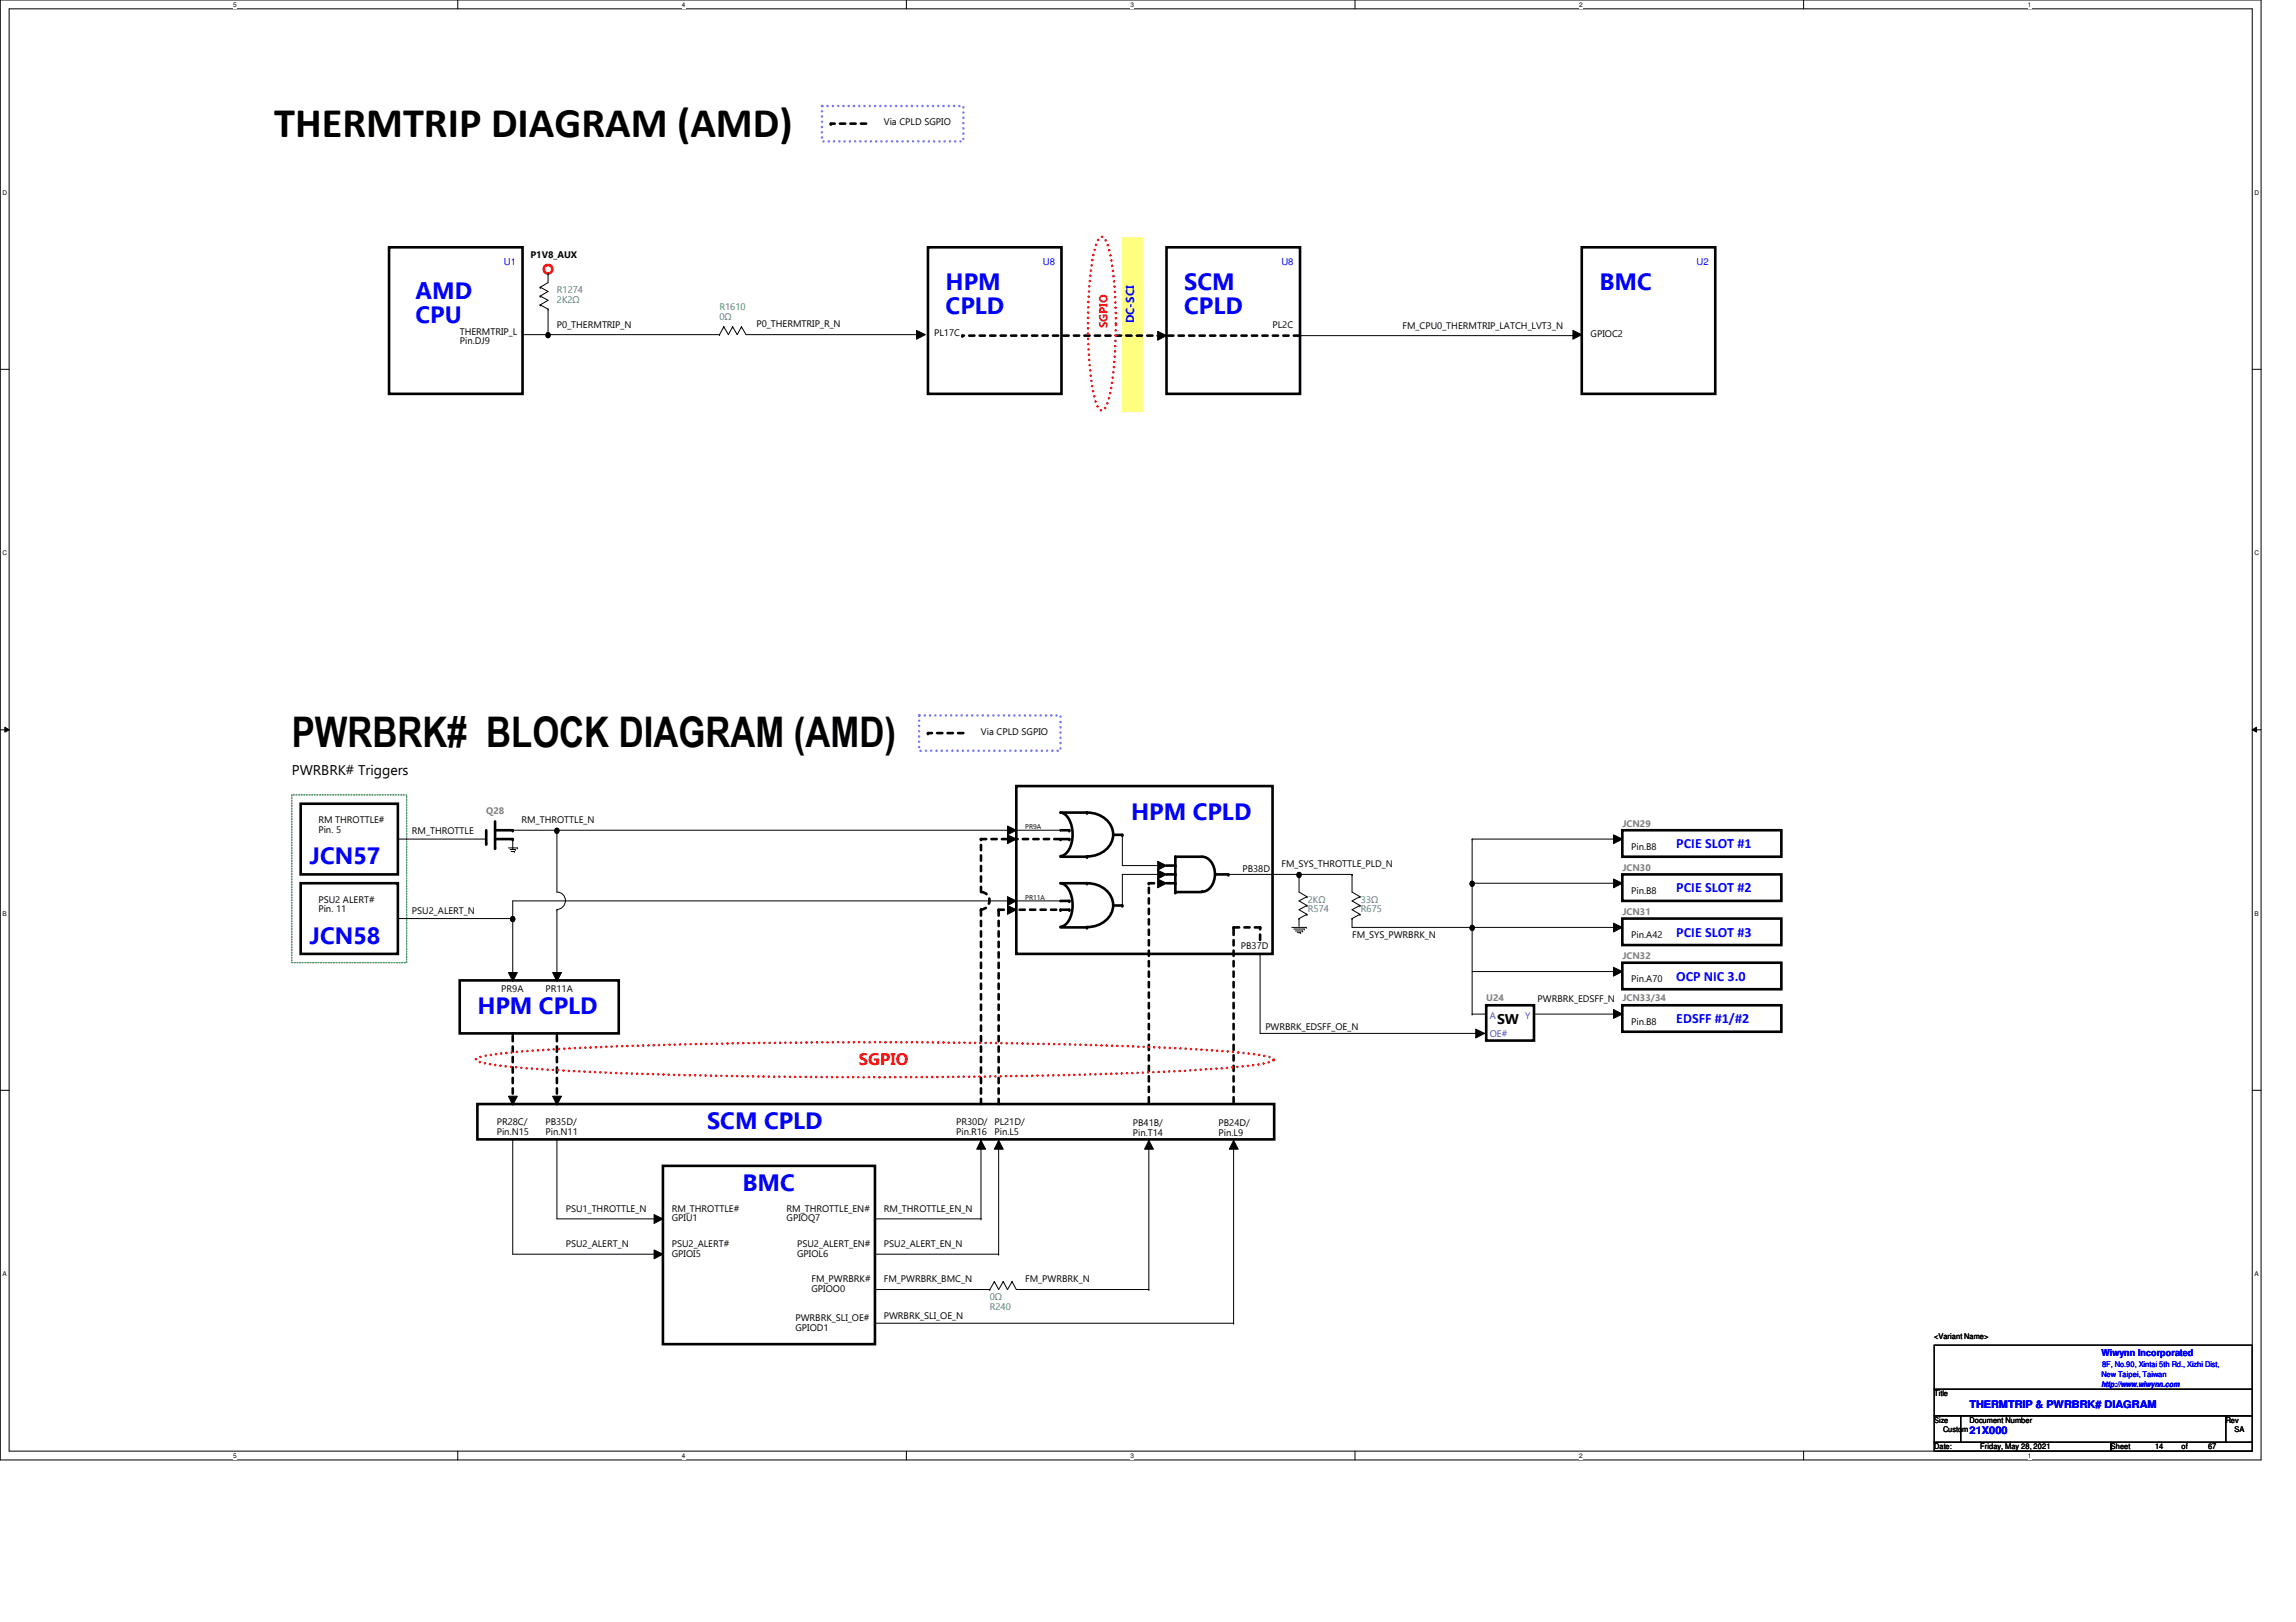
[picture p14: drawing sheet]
<svg xmlns="http://www.w3.org/2000/svg" width="297mm" height="210mm" viewBox="0 0 297 210" stroke-linecap="round" stroke-linejoin="round" font-family="sans-serif">
<defs><g id="words">
<g font-size="5.5">
<text x="35.5" y="17.8">THERMTRIP DIAGRAM (AMD)</text>
<text x="37.8" y="96.6">PWRBRK# BLOCK DIAGRAM (AMD)</text>
</g>
<g font-size="3" fill="#00f">
<text x="53.8" y="38.7">AMD</text>
<text x="53.8" y="41.8">CPU</text>
<text x="122.3" y="37.5">HPM</text>
<text x="122.3" y="40.7">CPLD</text>
<text x="153.2" y="37.5">SCM</text>
<text x="153.2" y="40.7">CPLD</text>
<text x="206.9" y="37.5">BMC</text>
<text x="146.3" y="106.1">HPM CPLD</text>
<text x="40" y="111.8">JCN57</text>
<text x="40" y="122.1">JCN58</text>
<text x="61.8" y="131.3">HPM CPLD</text>
<text x="91.5" y="146.1">SCM CPLD</text>
<text x="96.1" y="154.1">BMC</text>
</g>
<text font-size="2.2" fill="#f00" x="111.1" y="137.9">SGPIO</text>
<g font-size="1.8">
<text x="37.8" y="100.3">PWRBRK# Triggers</text>
<text x="193.7" y="132.5">SW</text>
</g>
<g font-size="1.8" fill="#00f">
<text x="216.9" y="109.8">PCIE SLOT #1</text>
<text x="216.9" y="115.5">PCIE SLOT #2</text>
<text x="216.9" y="121.2">PCIE SLOT #3</text>
<text x="216.9" y="126.9">OCP NIC 3.0</text>
<text x="216.9" y="132.4">EDSFF #1/#2</text>
</g>
<text font-size="1.5" fill="#00f" x="146.7" y="41.8" transform="rotate(-90 146.7 41.8)">DC-SCI</text>
<text font-size="1.5" fill="#f00" x="143.3" y="42.5" transform="rotate(-90 143.3 42.5)">SGPIO</text>
<g font-size="1.4" fill="#00f">
<text x="254.8" y="185.6">21X000</text>
<text x="254.8" y="182.2">THERMTRIP &amp; PWRBRK# DIAGRAM</text>
</g>
<g font-size="1.2">
<text x="114.3" y="16.2">Via CPLD SGPIO</text>
<text x="68.6" y="33.4">P1V8_AUX</text>
<text x="59.5" y="43.3">THERMTRIP_L</text>
<text x="59.5" y="44.6">Pin.DJ9</text>
<text x="72" y="42.5">P0_THERMTRIP_N</text>
<text x="97.9" y="42.4">P0_THERMTRIP_R_N</text>
<text x="120.9" y="43.4">PL17C</text>
<text x="164.6" y="42.5">PL2C</text>
<text x="181.4" y="42.6">FM_CPU0_THERMTRIP_LATCH_LVT3_N</text>
<text x="205.8" y="43.6">GPIOC2</text>
<text x="126.9" y="95.1">Via CPLD SGPIO</text>
<text x="41.2" y="106.5">RM THROTTLE#</text>
<text x="41.2" y="107.8">Pin. 5</text>
<text x="53.3" y="108">RM_THROTTLE</text>
<text x="67.5" y="106.5">RM_THROTTLE_N</text>
<text x="160.7" y="112.8">PB38D</text>
<text x="165.8" y="112.2">FM_SYS_THROTTLE_PLD_N</text>
<text x="211" y="109.9">Pin.B8</text>
<text x="41.2" y="116.8">PSU2 ALERT#</text>
<text x="41.2" y="118.1">Pin. 11</text>
<text x="53.3" y="118.3">PSU2_ALERT_N</text>
<text x="211" y="115.7">Pin.B8</text>
<text x="160.5" y="122.9">PB37D</text>
<text x="174.9" y="121.4">FM_SYS_PWRBRK_N</text>
<text x="211" y="121.4">Pin.A42</text>
<text x="64.9" y="128.4">PR9A</text>
<text x="70.6" y="128.4">PR11A</text>
<text x="198.9" y="129.7">PWRBRK_EDSFF_N</text>
<text x="211" y="127.1">Pin.A70</text>
<text x="163.7" y="133.3">PWRBRK_EDSFF_OE_N</text>
<text x="211" y="132.6">Pin.B8</text>
<text x="64.3" y="145.6">PR28C/</text>
<text x="64.3" y="146.9">Pin.N15</text>
<text x="70.6" y="145.6">PB35D/</text>
<text x="70.6" y="146.9">Pin.N11</text>
<text x="123.7" y="145.6">PR30D/ PL21D/</text>
<text x="123.7" y="146.9">Pin.R16</text>
<text x="128.6" y="146.9">Pin.L5</text>
<text x="146.6" y="145.7">PB41B/</text>
<text x="146.6" y="147">Pin.T14</text>
<text x="157.6" y="145.7">PB24D/</text>
<text x="157.6" y="147">Pin.L9</text>
<text x="73.2" y="156.8">PSU1_THROTTLE_N</text>
<text x="73.2" y="161.4">PSU2_ALERT_N</text>
<text x="86.9" y="161.4">PSU2_ALERT#</text>
<text x="86.9" y="156.8">RM_THROTTLE#</text>
<text x="86.9" y="158.1">GPIU1</text>
<text x="101.8" y="156.8">RM_THROTTLE_EN#</text>
<text x="101.8" y="158.1">GPIOQ7</text>
<text x="103.1" y="161.4">PSU2_ALERT_EN#</text>
<text x="114.3" y="161.4">PSU2_ALERT_EN_N</text>
<text x="114.3" y="156.8">RM_THROTTLE_EN_N</text>
<text x="86.9" y="162.6">GPIOI5</text>
<text x="103.1" y="162.6">GPIOL6</text>
<text x="105" y="165.9">FM_PWRBRK#</text>
<text x="105" y="167.2">GPIOO0</text>
<text x="114.3" y="165.9">FM_PWRBRK_BMC_N</text>
<text x="132.6" y="165.9">FM_PWRBRK_N</text>
<text x="102.9" y="171">PWRBRK_SLI_OE#</text>
<text x="102.9" y="172.3">GPIOD1</text>
<text x="114.3" y="170.7">PWRBRK_SLI_OE_N</text>
</g>
<g font-size="1.2" fill="#00f">
<text x="65.2" y="34.3">U1</text>
<text x="134.9" y="34.3">U8</text>
<text x="165.8" y="34.3">U8</text>
<text x="219.5" y="34.3">U2</text>
<text x="271.9" y="175.5">Wiwynn Incorporated</text>
</g>
<g font-size="1.2" fill="#408080">
<text x="72" y="37.9">R1274</text>
<text x="72" y="39.2">2K2Ω</text>
<text x="93.1" y="40.1">R1610</text>
<text x="93.1" y="41.4">0Ω</text>
<text x="169.2" y="116.8">2KΩ</text>
<text x="169.2" y="118.1">R574</text>
<text x="176.1" y="116.8">33Ω</text>
<text x="176.1" y="118.1">R675</text>
<text x="128.1" y="168.2">0Ω</text>
<text x="128.1" y="169.5">R240</text>
</g>
<g font-size="1.2" fill="#808080">
<text x="62.9" y="105.4">Q28</text>
<text x="209.9" y="107">JCN29</text>
<text x="209.9" y="112.7">JCN30</text>
<text x="209.9" y="118.4">JCN31</text>
<text x="209.9" y="124.1">JCN32</text>
<text x="192.3" y="129.6">U24</text>
<text x="209.9" y="129.6">JCN33/34</text>
</g>
<g font-size="1.2" fill="#0080c0">
<text x="192.7" y="131.9">A</text>
<text x="197.3" y="131.9">Y</text>
<text x="192.7" y="134.2">OE#</text>
</g>
<g font-size="1">
<text x="250.2" y="173.3">&lt;Variant Name&gt;</text>
<text x="250.2" y="180.7">Title</text>
<text x="250.2" y="184.1">Size</text>
<text x="251.4" y="185.3">Custom</text>
<text x="254.8" y="184.1">Document Number</text>
<text x="287.9" y="184.1">Rev</text>
<text x="289.1" y="185.3">SA</text>
<text x="250.2" y="187.5">Date:</text>
<text x="256.2" y="187.5">Friday, May 28, 2021</text>
<text x="273.1" y="187.5">Sheet</text>
<text x="278.8" y="187.5">14</text>
<text x="282.2" y="187.5">of</text>
<text x="285.7" y="187.5">67</text>
</g>
<g font-size="1" fill="#00f">
<text x="271.9" y="179.5">http://www.wiwynn.com</text>
<text x="271.9" y="178.2">New Taipei, Taiwan</text>
<text x="271.9" y="176.9">8F, No.90, Xintai 5th Rd., Xizhi Dist,</text>
</g>
<g font-size=".9">
<text x="132.6" y="107.3">PR9A</text>
<text x="132.6" y="116.5">PR11A</text>
</g>
<g font-size=".8">
<text x="30.2" y=".9">5</text>
<text x="88.2" y=".9">4</text>
<text x="146.3" y=".9">3</text>
<text x="204.3" y=".9">2</text>
<text x="262.3" y=".9">1</text>
<text x=".3" y="25.2">D</text>
<text x="291.7" y="25.2">D</text>
<text x=".3" y="71.9">C</text>
<text x="291.7" y="71.9">C</text>
<text x=".3" y="118.5">B</text>
<text x="291.7" y="118.5">B</text>
<text x=".3" y="165.2">A</text>
<text x="291.7" y="165.2">A</text>
<text x="30.2" y="188.7">5</text>
<text x="88.2" y="188.7">4</text>
<text x="146.3" y="188.7">3</text>
<text x="204.3" y="188.7">2</text>
<text x="262.3" y="188.7">1</text>
</g>
</g></defs>
<path d="M0 0h292.5v188.9h-292.5zM1.2 1.1h290.2v186.7h-290.2z" fill="none" stroke="#000" stroke-width=".13"/>
<g fill="#fff">
<path d="M30.2 .1h.4v1h-.4z"/>
<path d="M30.2 187.9h.4v.9h-.4z"/>
</g>
<path d="M59.2 0v1.1M59.2 187.8v1.1" fill="none" stroke="#000" stroke-width=".13"/>
<g fill="#fff">
<path d="M88.2 .1h.5v1h-.5z"/>
<path d="M88.2 187.9h.5v.9h-.5z"/>
</g>
<path d="M117.3 0v1.1M117.3 187.8v1.1" fill="none" stroke="#000" stroke-width=".13"/>
<g fill="#fff">
<path d="M146.3 .1h.4v1h-.4z"/>
<path d="M146.3 187.9h.4v.9h-.4z"/>
</g>
<path d="M175.3 0v1.1M175.3 187.8v1.1" fill="none" stroke="#000" stroke-width=".13"/>
<g fill="#fff">
<path d="M204.3 .1h.5v1h-.5z"/>
<path d="M204.3 187.9h.5v.9h-.5z"/>
</g>
<path d="M233.3 0v1.1M233.3 187.8v1.1" fill="none" stroke="#000" stroke-width=".13"/>
<g fill="#fff">
<path d="M262.3 .1h.5v1h-.5z"/>
<path d="M262.3 187.9h.5v.9h-.5z"/>
<path d="M.3 24.5h.6v.9h-.6z"/>
<path d="M291.7 24.5h.6v.9h-.6z"/>
<path d="M.3 71.1h.6v1h-.6z"/>
<path d="M291.7 71.1h.6v1h-.6z"/>
</g>
<path d="M0 47.8h1.2M291.4 47.8h1.1" fill="none" stroke="#000" stroke-width=".13"/>
<g fill="#fff">
<path d="M.3 117.8h.6v.9h-.6z"/>
<path d="M291.7 117.8h.5v.9h-.5z"/>
</g>
<path d="M0 94.4h1.2M.6 94.1l.6 .3-.6 .3zM291.4 94.4l.5-.3v.6zM291.4 94.4h1.1" fill="none" stroke="#000" stroke-width=".13"/>
<path d="M.6 94.1l.6 .3-.6 .3zM291.4 94.4l.5-.3v.6z" fill="#000"/>
<g fill="#fff">
<path d="M.3 164.4h.6v1h-.6z"/>
<path d="M291.7 164.4h.5v1h-.5z"/>
</g>
<path d="M0 141.1h1.2M291.4 141.1h1.1" fill="none" stroke="#000" stroke-width=".13"/>
<path d="M112.1 16h-4.6" fill="none" stroke="#000" stroke-width=".34" stroke-dasharray=".7 .7"/>
<circle cx="107.5" cy="16" r=".17" fill="#000" stroke-dasharray=".7 .7"/>
<path d="M106.3 13.7h18.3v4.6h-18.3z" fill="none" stroke="#8080ff" stroke-width=".34" stroke-dasharray="0 .7"/>
<path d="M50.3 32h17.3v19h-17.3z" fill="none" stroke="#000" stroke-width=".34"/>
<path d="M145.3 30.9h2.4v22.3h-2.4z" fill-rule="evenodd" fill="#ffff80"/>
<path d="M145.3 30.9h2.4v22.3h-2.4z" fill="none" stroke="#ffff80" stroke-width=".34"/>
<g fill="none" stroke="#000" stroke-width=".34">
<path d="M120.1 32h17.2v19h-17.2zM150.9 32h17.3v19h-17.3zM204.6 32h17.3v19h-17.3zM38.9 114.3h12.6v9.1h-12.6zM38.9 104h12.6v9.2h-12.6zM62.9 107.4v1.8M64 106.3v3.4M64 107.4h2.3M64 108.6h2.3M131.5 101.7h33.1v21.7h-33.1zM137.2 110.8a1.78 1.78 0 0 0 1.3-1.4 4.2 4.2 0 0 0-.5-3.8l-.4-.3-.4-.1h3.4a3.2 3.2 0 0 1 3.4 2.8 3.2 3.2 0 0 1-3.4 2.8M137.2 119.9a1.78 1.78 0 0 0 1.3-1.4 4.2 4.2 0 0 0-.5-3.8l-.4-.3-.4-.1h3.4a3.2 3.2 0 0 1 3.4 2.8 3.2 3.2 0 0 1-3.4 2.9"/>
<path d="M137.2 110.9h3.4M137.2 107.4h1.1M137.2 108.6h1.1M137.2 116.6h1.1M137.2 117.7h1.1M144.1 108h1.1M144.2 117.2h1M150.9 112h1.2M150.9 113.2h1.2M150.9 114.3h1.2M155.5 115.4a1.77 1.77 0 0 0 1.6-1.7 2.43 2.43 0 0 0-1.1-2.7l-.5-.1h-3.4v4.5h3.4M157.2 113.2h1.7"/>
<path d="M209.9 113.2h20.6v3.4h-20.6zM209.9 107.4h20.6v3.5h-20.6zM209.9 118.9h20.6v3.4h-20.6zM59.5 126.9h20.5v6.8h-20.5zM137.2 120h3.4M192.3 130.1h6.2v4.6h-6.2zM209.9 124.6h20.6v3.4h-20.6zM209.9 130.1h20.6v3.4h-20.6zM61.8 142.9h103v4.5h-103zM85.8 150.9h27.4v23h-27.4z"/>
</g>
<g fill="none" stroke="#000" stroke-width=".34" stroke-dasharray=".7 .7">
<path d="M168.1 43.4h-43.6M124.6 94.9h-4.5M126.9 115.4v-6.8M126.9 108.6h10.3M126.9 117.7a1.12 1.12 0 0 0 1.1-1.1 1.12 1.12 0 0 0-1.1-1.2M129.2 117.7h8M148.6 114.3h1.4M163 120h-3.4M163 121.6v-1.6M66.3 142.9v-9.2M72 142.9v-9.2M126.9 142.9v-25.2"/>
<path d="M129.2 142.9v-25.2M148.6 142.7v-28.4M159.6 142.7v-22.7"/>
</g>
<g fill="#000" stroke-dasharray=".7 .7">
<circle cx="124.5" cy="43.4" r=".17"/>
<circle cx="120.1" cy="94.9" r=".17"/>
<circle cx="126.9" cy="108.6" r=".17"/>
<circle cx="126.9" cy="117.7" r=".17"/>
<circle cx="129.2" cy="117.7" r=".17"/>
<circle cx="137.2" cy="108.6" r=".17"/>
<circle cx="137.2" cy="117.7" r=".17"/>
<circle cx="148.6" cy="114.3" r=".17"/>
<circle cx="150" cy="114.3" r=".17"/>
<circle cx="66.3" cy="133.7" r=".17"/>
<circle cx="72" cy="133.7" r=".17"/>
<circle cx="159.6" cy="120" r=".17"/>
<circle cx="163" cy="120" r=".17"/>
</g>
<path d="M142.3 30.8l.2-.2 .3 .2a5.5 5.5 0 0 1 .9 2.6 56.2 56.2 0 0 1-.2 17.9l-.4 1.4-.3 .3-.3 .1-.2-.1a5.8 5.8 0 0 1-.9-2.6 56.8 56.8 0 0 1 .2-18l.4-1.3zM61.7 137a25 25 0 0 1 6.3-1 739.9 739.9 0 0 1 52.8-1.1 554.6 554.6 0 0 1 39.2 1.3l1.4 .1a11.7 11.7 0 0 1 3.3 .7l.1 .1-.1 .2a24.4 24.4 0 0 1-6.3 .9 729.9 729.9 0 0 1-52.9 1.2 542.2 542.2 0 0 1-39.2-1.3l-1.4-.2a11.3 11.3 0 0 1-3.2-.6l-.2-.2z" fill="none" stroke="#f00" stroke-width=".34" stroke-dasharray="0 .7"/>
<circle cx="70.9" cy="34.8" r=".56" fill="none" stroke="#f00" stroke-width=".34"/>
<g fill="none" stroke="#000" stroke-width=".13">
<path d="M69.9 39.5h.1M69.9 38.3h.1M69.9 37.2h.1M69.9 39.5l1 .5M69.9 38.3l1 .6-1 .6M69.9 37.2l1 .5-1 .6M70.9 35.4h.1M70.9 35.4v1.2l-1 .6M67.6 43.3h25.5M70.9 40h.1M70.9 40v3.3M93.1 43.3h.1"/>
<path d="M93.6 42.3h.1M93.6 42.3l-.5 1M93.6 42.3l.6 1 .6-1M94.8 42.3h.1M94.8 42.3l.6 1 .5-1M95.9 42.3h.1M95.9 42.3l.6 1h22.6M118.6 42.8l1.1 .5-1.1 .6zM119.1 43.3h.1M149.8 42.9l1.1 .5-1.1 .6zM168.3 43.4h.1M168.3 43.4h35.3"/>
<path d="M203.5 42.8l1.1 .5-1.1 .6zM51.5 108.6h11.4M51.5 118.9h14.8M62.9 108.6h.1M65.8 109.7h1.1M66 109.9h.7M66.1 110.2h.4M66.3 118.9h.1M66.3 109.7h.1M66.3 108.6v1.1M66.3 107.4h70.9M66.5 110.2h.1"/>
<path d="M66.7 109.9h.1M66.9 109.7h.1M72 107.4h.1M72 117.7h.1M72 107.4v8a1.12 1.12 0 0 1 1.1 1.2 1.12 1.12 0 0 1-1.1 1.1M72 117.7v9.2M130.3 106.9l1.2 .5-1.2 .6zM130.3 108l1.2 .6-1.2 .6zM130.3 116l1.2 .6-1.2 .6zM130.3 117.2l1.2 .5-1.2 .6zM137.2 107.4h.1M137.2 116.6h.1"/>
<path d="M137.2 116.6h-70.9v10.3M145.2 108h.1M145.2 117.2h.1M145.2 108v4h5.7M149.8 111.5l1.1 .5-1.1 .6zM149.8 112.6l1.1 .6-1.1 .5zM149.8 113.7l1.1 .6-1.1 .6zM150.9 112h.1M150.9 113.2h.1M150.9 113.2h-5.7v4M157.8 113.2h17.1M168.1 113.2h.1"/>
<path d="M168.1 118.9h.1M168.1 113.2v2.2l1 .6M168.1 118.9v1M169.1 116h.1M169.1 117.2h.1M169.1 118.3h.1M169.1 116l-1 .6 1 .6M169.1 117.2l-1 .5 1 .6M169.1 118.3l-1 .6M174.9 113.2h.1M174.9 118.9h.1M174.9 113.2v2.2l1 .6"/>
<path d="M174.9 118.9v1.1h35M175.9 116h.1M175.9 117.2h.1M175.9 118.3h.1M175.9 116l-1 .6 1 .6M175.9 117.2l-1 .5 1 .6M175.9 118.3l-1 .6M190.5 108.6h.1M190.5 108.6h19.4M190.5 114.3h19.4M190.5 108.6v22.6M208.7 108l1.2 .6-1.2 .6z"/>
<path d="M208.7 113.7l1.2 .6-1.2 .6zM208.7 119.5l1.2 .5-1.2 .6zM209.9 108.6h.1M209.9 114.3h.1M65.8 125.9h1.1l-.6 1.1zM71.5 125.9h1.1l-.6 1.1zM163 123.4h.1M163 123.4v10.3h29.3M167.1 120h1.9M167.4 120.2h1.3M167.6 120.5h.9M167.8 120.7h.5"/>
<path d="M168.3 120.7h.1M168.5 120.5h.1M168.7 120.2h.1M169 120h.1M190.5 120h.1M190.5 131.2h.1M190.5 125.7h19.4M190.5 131.2h1.8M190.9 133.2l1.2 .5-1.2 .6zM192.3 133.7h.1M198.5 131.2h.1M198.5 131.2h11.4"/>
<path d="M208.7 125.2l1.2 .5-1.2 .6zM208.7 130.6l1.2 .6-1.2 .6zM209.9 120h.1M209.9 125.7h.1M65.8 141.9h1.1l-.6 1.1zM66.3 147.4h.1M66.3 147.4v14.9h19.5M71.5 141.9h1.1l-.6 1.1zM72 147.4h.1M72 147.4v10.3h13.8M84.6 157.2l1.2 .5-1.2 .6zM85.8 157.7h.1"/>
<path d="M113.2 157.7h13.7M126.9 147.6l.6 1.1h-1.1zM126.9 157.7h.1M126.9 147.4h.1M126.9 147.4v10.3M129.2 147.6l.6 1.1h-1.2zM129.2 147.4h.1M129.2 147.4v14.9M148.6 147.6l.6 1.1h-1.1zM148.6 147.4h.1M148.6 147.4v19.5M159.6 147.6l.6 1.1h-1.2z"/>
<path d="M159.6 147.4h.1M159.6 147.4v23.8M84.6 161.8l1.2 .5-1.2 .6zM85.8 162.3h.1M113.2 162.3h16M113.2 166.9h14.9M113.2 171.2h46.4M128.1 166.9h.1M128.6 165.9h.1M128.6 165.9l-.5 1M128.6 165.9l.6 1 .6-1M129.2 162.3h.1"/>
<path d="M129.8 165.9h.1M129.8 165.9l.5 1 .6-1M130.9 165.9h.1M130.9 165.9l.6 1h17.1M148.6 166.9h.1M159.6 171.2h.1M250.2 174.1h41.2v5.7h-41.2zM250.2 179.8h41.2v3.4h-41.2zM250.2 183.2h3.5v3.4h-3.5zM250.2 186.6h22.9v1.2h-22.9zM253.7 183.2h34.2v3.4h-34.2zM273.1 186.6h18.3v1.2h-18.3z"/>
<path d="M287.9 183.2h3.5v3.4h-3.5z"/>
</g>
<g fill="#000">
<circle cx="70.9" cy="43.3" r=".34"/>
<circle cx="62.9" cy="109.2" r=".17"/>
<circle cx="64" cy="109.7" r=".17"/>
<circle cx="66.3" cy="107.4" r=".17"/>
<circle cx="66.3" cy="108.6" r=".17"/>
<circle cx="66.3" cy="118.9" r=".34"/>
<circle cx="72" cy="107.4" r=".34"/>
<circle cx="138.3" cy="108.6" r=".17"/>
<circle cx="138.3" cy="116.6" r=".17"/>
<circle cx="138.3" cy="107.4" r=".17"/>
<circle cx="138.3" cy="117.7" r=".17"/>
<circle cx="140.6" cy="105.2" r=".17"/>
<circle cx="140.6" cy="110.9" r=".17"/>
<circle cx="140.6" cy="114.3" r=".17"/>
<circle cx="145.2" cy="117.2" r=".17"/>
<circle cx="145.2" cy="108" r=".17"/>
<circle cx="152.1" cy="110.9" r=".17"/>
<circle cx="152.1" cy="115.4" r=".17"/>
<circle cx="152.1" cy="112" r=".17"/>
<circle cx="152.1" cy="114.3" r=".17"/>
<circle cx="152.1" cy="113.2" r=".17"/>
<circle cx="158.9" cy="113.2" r=".17"/>
<circle cx="168.1" cy="113.2" r=".34"/>
<circle cx="190.5" cy="114.3" r=".34"/>
<circle cx="140.6" cy="120" r=".17"/>
<circle cx="190.5" cy="120" r=".34"/>
</g>
<g fill="#000">
<path d="M118.6 42.8l1.1 .5-1.1 .6z" fill-rule="evenodd"/>
<path d="M149.8 42.9l1.1 .5-1.1 .6z" fill-rule="evenodd"/>
<path d="M203.5 42.8l1.1 .5-1.1 .6z" fill-rule="evenodd"/>
<path d="M130.3 106.9l1.2 .5-1.2 .6z" fill-rule="evenodd"/>
<path d="M130.3 108l1.2 .6-1.2 .6z" fill-rule="evenodd"/>
<path d="M130.3 116l1.2 .6-1.2 .6z" fill-rule="evenodd"/>
<path d="M130.3 117.2l1.2 .5-1.2 .6z" fill-rule="evenodd"/>
<path d="M149.8 111.5l1.1 .5-1.1 .6z" fill-rule="evenodd"/>
<path d="M149.8 112.6l1.1 .6-1.1 .5z" fill-rule="evenodd"/>
<path d="M149.8 113.7l1.1 .6-1.1 .6z" fill-rule="evenodd"/>
<path d="M208.7 108l1.2 .6-1.2 .6z" fill-rule="evenodd"/>
<path d="M208.7 113.7l1.2 .6-1.2 .6z" fill-rule="evenodd"/>
<path d="M65.8 125.9h1.1l-.6 1.1z" fill-rule="evenodd"/>
<path d="M71.5 125.9h1.1l-.6 1.1z" fill-rule="evenodd"/>
<path d="M190.9 133.2l1.2 .5-1.2 .6z" fill-rule="evenodd"/>
<path d="M208.7 119.5l1.2 .5-1.2 .6z" fill-rule="evenodd"/>
<path d="M208.7 125.2l1.2 .5-1.2 .6z" fill-rule="evenodd"/>
<path d="M208.7 130.6l1.2 .6-1.2 .6z" fill-rule="evenodd"/>
<path d="M65.8 141.9h1.1l-.6 1.1z" fill-rule="evenodd"/>
<path d="M71.5 141.9h1.1l-.6 1.1z" fill-rule="evenodd"/>
<path d="M84.6 157.2l1.2 .5-1.2 .6z" fill-rule="evenodd"/>
<path d="M126.9 147.6l.6 1.1h-1.1z" fill-rule="evenodd"/>
<path d="M129.2 147.6l.6 1.1h-1.2z" fill-rule="evenodd"/>
<path d="M148.6 147.6l.6 1.1h-1.1z" fill-rule="evenodd"/>
<path d="M159.6 147.6l.6 1.1h-1.2z" fill-rule="evenodd"/>
<path d="M84.6 161.8l1.2 .5-1.2 .6z" fill-rule="evenodd"/>
</g>
<path d="M37.8 102.9h14.8v21.7h-14.8z" fill="none" stroke="#008000" stroke-width=".13" stroke-dasharray=".2 .2"/>
<path d="M118.9 92.6h18.3v4.6h-18.3z" fill="none" stroke="#8080ff" stroke-width=".34" stroke-dasharray="0 .7"/>
<use href="#words"/>
</svg>
